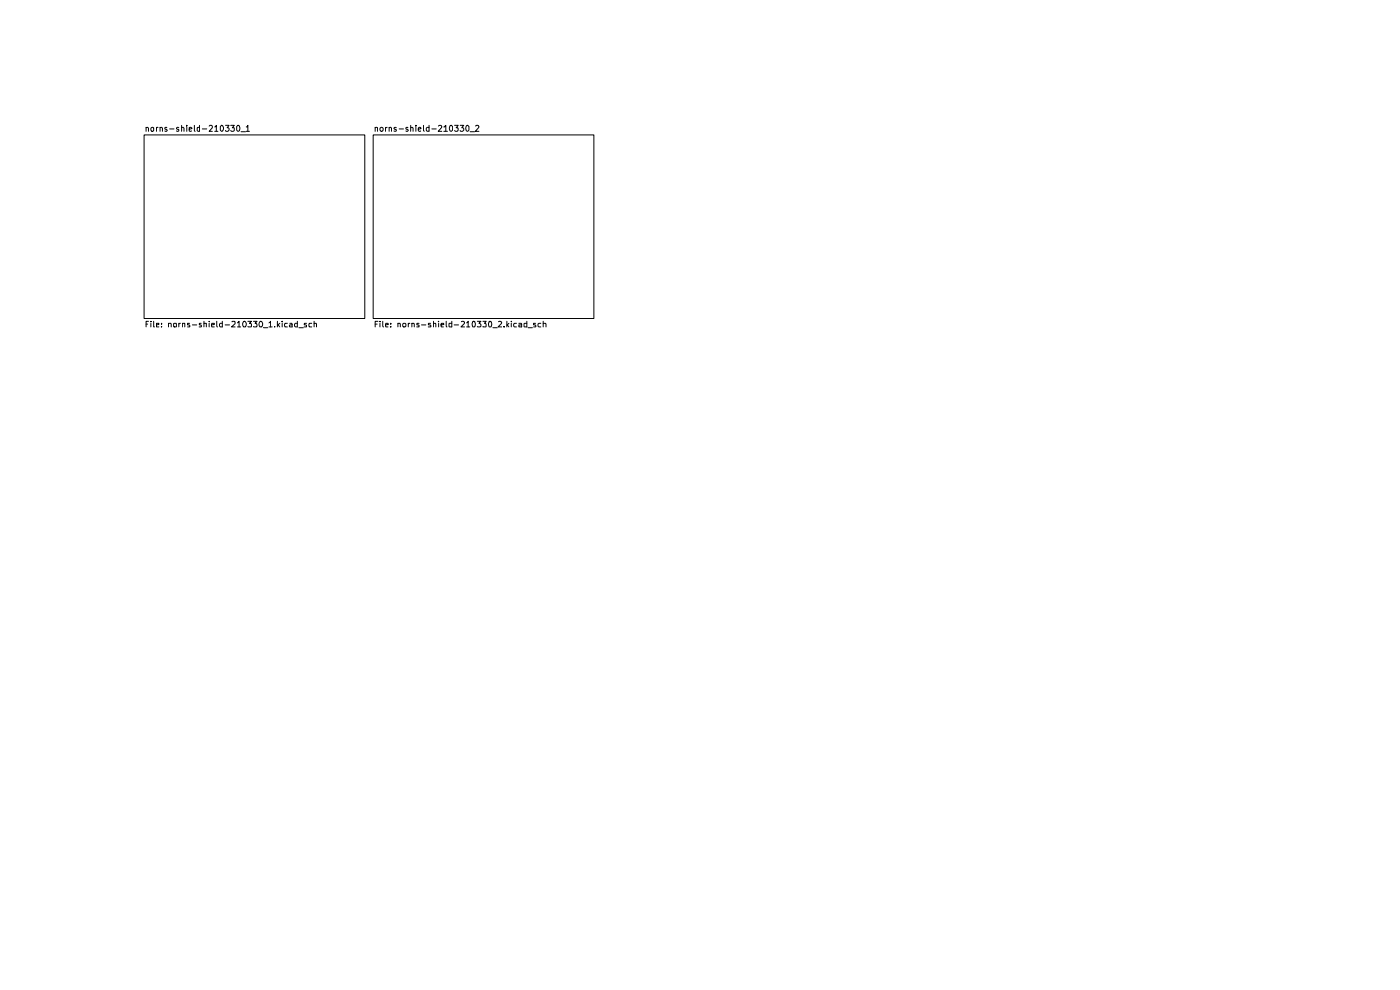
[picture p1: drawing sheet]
<svg xmlns="http://www.w3.org/2000/svg" width="297mm" height="210mm" viewBox="0 0 297 210" stroke-linecap="round" stroke-linejoin="round" font-family="sans-serif">
<g fill="none" stroke="#000" stroke-width=".21">
<path d="M30.6 28.6h46.8v39h-46.8zM31 27.1l.3-.1 .2 .2v.7M31 27v.9M32.1 27.1h.5v.6l-.2 .2-.4-.3zM33.2 27v.9M33.5 27l-.3 .1v.2M34 27.1l.3-.1 .2 .2v.7M34 27v.9M35.4 27.1h-.4v.2l.3 .1 .2 .3-.2 .2-.3-.1M36 27.3h.9M37.9 27.1l-.3-.1-.2 .2 .2 .2 .3 .1v.3h-.5M38.5 27.1l.4-.1 .1 .2v.7"/>
<path d="M38.5 26.6v1.3M39.6 26.6v.2M39.6 27v.9M40.1 27.4l.6-.1-.1-.2h-.5v.7h.5M41.2 26.6v1.2l.2 .1M42.3 27.1h-.5v.6l.2 .2 .3-.1M42.3 26.6v1.3M42.9 27.3h1M44.4 26.8l.1-.2h.4l.1 .2v.3l-.6 .8h.6M45.6 26.9l.3-.3v1.3M45.6 27.9h.6M47 26.6a.68 .68 0 0 1 .4 .6 .68 .68 0 0 1-.4 .7l-.3-.3v-.8z"/>
<path d="M47.8 26.6h.8l-.4 .5 .4 .2v.3l-.3 .3h-.3l-.2-.2M48.9 26.6h.8l-.4 .5 .4 .1v.5l-.3 .2h-.3l-.2-.2M50.5 26.6a.68 .68 0 0 1 .4 .6 .68 .68 0 0 1-.4 .7l-.3-.3v-.8zM51.1 27.9h1M52.2 26.9h.2l.2-.3v1.3M52.2 27.9h.7M79.2 28.6h46.8v39h-46.8zM79.6 27.1h.5v.8M79.6 27v.9M80.7 27.1h.5v.7l-.3 .1-.3-.3zM81.8 27v.9M82.1 27l-.3 .3"/>
<path d="M82.6 27.1l.3-.1 .2 .2v.7M82.6 27v.9M84.1 27.1l-.4-.1-.1 .2 .1 .2 .4 .1v.3h-.5M84.7 27.3h.9M86.5 27.1h-.4v.2l.3 .1 .2 .3-.2 .2-.3-.1M87.1 27.1l.4-.1 .1 .2v.7M87.1 26.6v1.3M88.2 26.6v.2M88.2 27v.9M88.7 27.4l.6-.1-.1-.3-.5 .2v.5l.2 .2 .3-.1M89.8 26.6v1.1l.2 .2M91 27.1a.36 .36 0 0 0-.6 .2l.1 .5h.5"/>
<path d="M91 26.6v1.3M91.6 27.3h.9M93.1 26.8l.4-.2 .2 .3-.7 1h.7M94.2 26.9l.4-.3v1.3M94.2 27.9h.7M95.4 26.8l.4-.2 .2 .2v.8l-.2 .3a.72 .72 0 0 1-.4-1.1zM96.4 26.6h.8l-.4 .5h.3v.7l-.5 .1-.2-.2M97.6 26.6h.8l-.4 .5 .4 .2v.3l-.3 .3h-.3l-.2-.2M98.9 26.8l.3-.2 .3 .2v.8l-.3 .3a.72 .72 0 0 1-.3-1.1zM99.7 27.9h1M100.9 26.8l.4-.2 .3 .3-.8 1h.8M31 68.8h.3"/>
<path d="M31.5 68.2h-.5v1.1M32 68.2h.1M32 68.6v.7M32.6 68.2v1.1h.2M33.2 68.9l.5-.1v-.2h-.5v.7h.5M34.3 69.3h.1M34.3 68.6v.2M35.7 68.7l.5-.1 .1 .7M35.7 68.6v.7M36.8 68.7h.6l-.1 .6h-.5zM37.9 68.6v.7M38.3 68.6l-.4 .2"/>
<path d="M38.7 68.7l.5-.1v.7M38.7 68.6v.7M40.2 68.6h-.4v.3h.3l.2 .3-.1 .1h-.4M40.8 68.9h.9M42.7 68.6h-.4v.2l.4 .2v.3h-.4M43.3 68.7l.5-.1v.7M43.3 68.2v1.1M44.4 68.2h.1M44.4 68.6v.7M44.9 68.9l.6-.1v-.2h-.5l-.1 .2 .1 .5h.5M46 68.2v1l.1 .1M47.2 68.2v1.1h-.5l-.1-.1v-.4l.1-.2h.5"/>
<path d="M47.8 68.9h.9M49.2 68.2h.7v.5l-.8 .6h.8M50.4 68.5l.3-.3v1.1M50.4 69.3h.7M51.6 68.2h.3a.84 .84 0 0 1 .2 1.1h-.5a.78 .78 0 0 1 0-1.1zM52.6 68.2h.7l-.4 .4 .4 .2v.5h-.7M53.8 68.2h.7l-.4 .4 .4 .2-.1 .5h-.6M55.1 68.2h.3a.84 .84 0 0 1 .1 1.1h-.4a.78 .78 0 0 1 0-1.1zM55.9 69.5h.9M57.1 68.5l.3-.3v1.1M57.1 69.3h.6M58.3 69.3h.1"/>
<path d="M58.8 68.2v1.1M59 68.9l.4 .4M59.4 68.6l-.6 .4M59.9 68.2h.1M59.9 68.6v.7M61 68.6h-.5l-.1 .2 .1 .5h.5M61.5 68.6h.4l.1 .2v.5h-.5v-.4l.5-.1M63.1 68.2v1.1h-.4l-.2-.1v-.4l.2-.2h.4M63.4 69.5h.9M65 68.6h-.4l-.1 .2 .1 .1 .4 .1v.3h-.5M66.1 68.6h-.5l-.1 .2 .1 .5h.5M66.6 68.7l.5-.1v.7"/>
<path d="M66.6 68.2v1.1M79.6 68.8h.4M80.2 68.2h-.6v1.1M80.6 68.2h.1M80.6 68.6v.7M81.2 68.2v1l.2 .1M81.8 68.9l.6-.1-.1-.2h-.4l-.1 .2 .1 .5h.4M82.9 69.3h.1M82.9 68.6v.2M84.4 68.7l.4-.1 .1 .7M84.4 68.6v.7M85.4 68.8l.2-.2h.3l.2 .2v.4l-.2 .1h-.3l-.2-.1z"/>
<path d="M86.6 68.6v.7M87 68.6h-.3l-.1 .2M87.4 68.7l.4-.1 .1 .7M87.4 68.6v.7M88.9 68.6h-.4l-.1 .2 .1 .1 .4 .1v.3h-.5M89.4 68.9h.9M91.4 68.6h-.5l-.1 .2 .1 .1 .5 .1v.3h-.6M91.9 68.7l.5-.1 .1 .7M91.9 68.2v1.1M93.1 68.2h.1M93.1 68.6v.7M93.6 68.9l.6-.1-.1-.2h-.5v.2v.5h.5"/>
<path d="M94.7 68.2v1l.1 .1M95.8 68.2v1.1h-.5v-.6l.5-.1M96.4 68.9h.9M97.9 68.2h.4l.3 .3-.8 .8h.8M99 68.5l.3-.3v1.1M99 69.3h.7M100.2 68.2h.4a.86 .86 0 0 1 .1 1.1h-.5zM101.3 68.2h.7l-.4 .4 .4 .2v.4l-.1 .1h-.6M102.4 68.2h.7l-.3 .4 .3 .2v.5h-.7M103.7 68.2h.4a.86 .86 0 0 1 0 1.1h-.4zM104.6 69.5h.9M105.8 68.2h.4l.2 .3-.7 .8h.7"/>
<path d="M106.9 69.3h.1M107.5 68.2v1.1M107.6 68.9l.4 .4M108 68.6l-.5 .4M108.5 68.2h.1M108.5 68.6v.7M109.6 68.6h-.5l-.1 .2v.4l.1 .1h.5M110.1 68.6h.5l.1 .2v.5h-.6v-.4l.6-.1M111.8 68.2v1.1h-.5l-.1-.6 .6-.1M112 69.5h.9M113.6 68.6h-.4v.3h.3l.2 .3-.1 .1h-.4M114.7 68.6h-.4l-.2 .2v.4l.2 .1h.4"/>
<path d="M115.2 68.7l.5-.1 .1 .7M115.2 68.2v1.1"/>
</g>
</svg>
